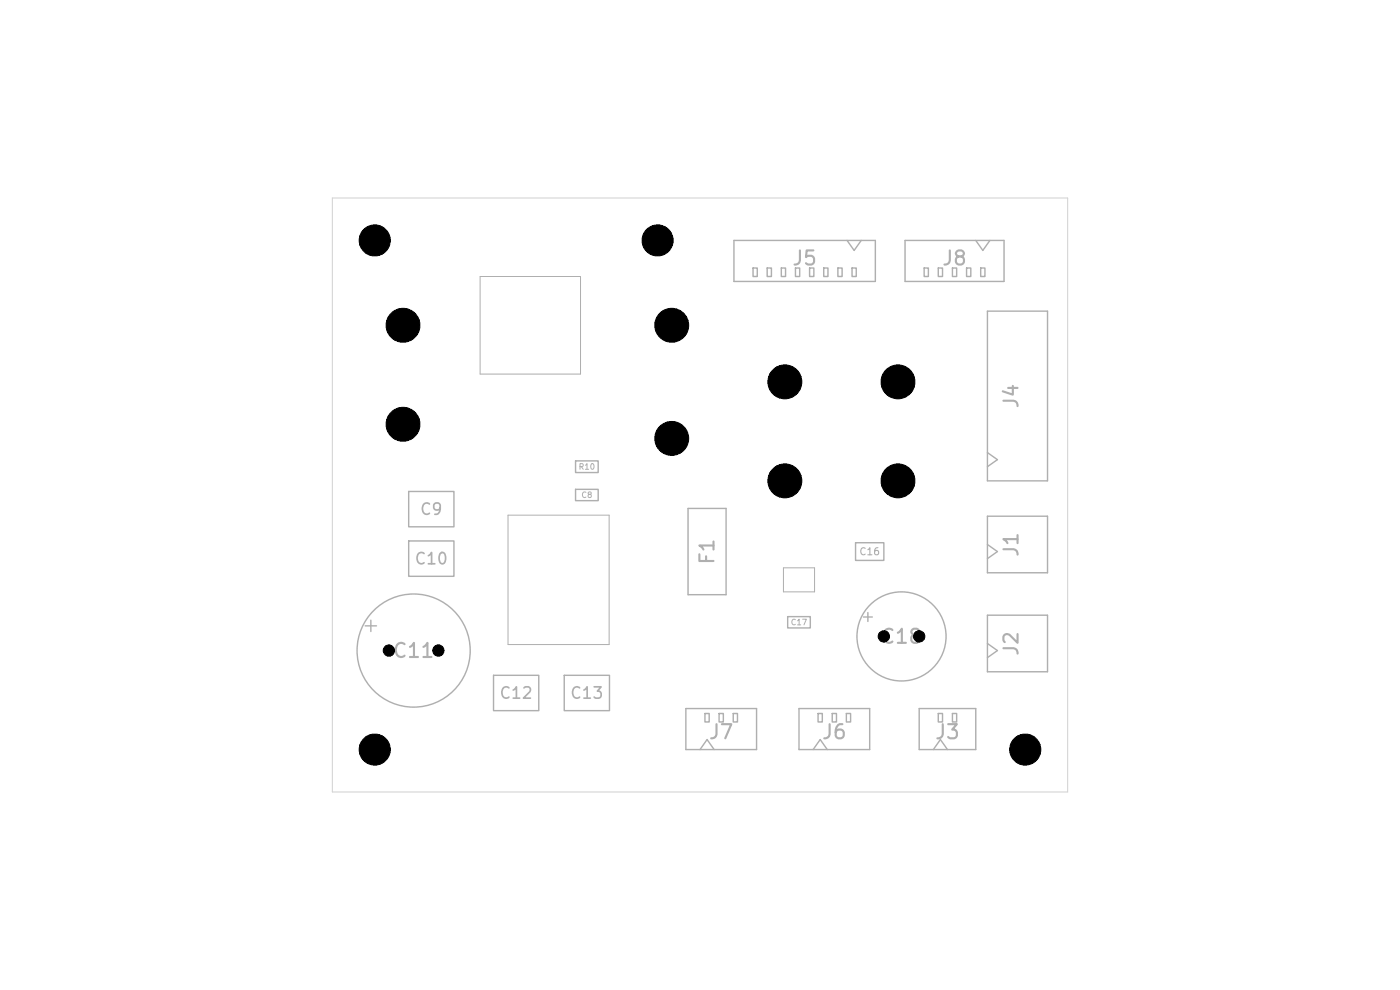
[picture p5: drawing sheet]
<svg xmlns="http://www.w3.org/2000/svg" width="297mm" height="210mm" viewBox="0 0 297 210" stroke-linecap="round" stroke-linejoin="round" font-family="sans-serif">
<defs><g id="words">
<g font-size="3" fill="#afafaf">
<text x="76.2" y="53.3">H1</text>
<text x="136.2" y="53.3">H2</text>
<text x="167.8" y="57">J5</text>
<text x="199.6" y="57">J8</text>
<text x="216.8" y="86.9" transform="rotate(-90 216.8 86.9)">J4</text>
<text x="216.8" y="118.4" transform="rotate(-90 216.8 118.4)">J1</text>
<text x="152.3" y="120" transform="rotate(-90 152.3 120)">F1</text>
<text x="186.6" y="137.3">C18</text>
<text x="83.1" y="140.3">C11</text>
<text x="216.8" y="139.4" transform="rotate(-90 216.8 139.4)">J2</text>
<text x="76.2" y="161.3">H3</text>
<text x="150.1" y="157.5">J7</text>
<text x="174.1" y="157.5">J6</text>
<text x="198.1" y="157.5">J3</text>
<text x="214.2" y="161.3">H4</text>
</g>
<g font-size="2.4" fill="#afafaf">
<text x="88.9" y="109.8">C9</text>
<text x="87.8" y="120.3">C10</text>
<text x="105.8" y="148.8">C12</text>
<text x="120.8" y="148.8">C13</text>
</g>
<text font-size="1.5" fill="#afafaf" x="182.2" y="118.1">C16</text>
<g font-size="1.2" fill="#afafaf">
<text x="122.6" y="99.9">R10</text>
<text x="123.2" y="105.9">C8</text>
<text x="167.6" y="132.9">C17</text>
</g>
</g></defs>
<g fill="none" stroke="#afafaf" stroke-width=".3">
<path d="M155.7 51h30v8.7h-30zM159.8 56.9h.9v1.8h-.9zM162.8 56.9h.9v1.8h-.9zM165.8 56.9h.9v1.8h-.9zM168.8 56.9h.9v1.8h-.9zM171.8 56.9h.9v1.8h-.9zM174.8 56.9h.9v1.8h-.9zM177.8 56.9h.9v1.8h-.9zM179.7 51l1.5 2.1 1.5-2.1M180.8 56.9h.9v1.8h-.9zM192 51h21v8.7h-21zM196.1 56.9h.9v1.8h-.9z"/>
<path d="M199.1 56.9h.9v1.8h-.9zM202.1 56.9h.9v1.8h-.9zM205.1 56.9h.9v1.8h-.9zM207 51l1.5 2.1 1.5-2.1M208.1 56.9h.9v1.8h-.9zM209.5 66h12.7v36h-12.7zM122.1 97.8h4.8v2.4h-4.8zM209.5 96l2.1 1.5-2.1 1.5M86.7 104.3h9.6v7.5h-9.6zM86.7 114.8h9.6v7.5h-9.6zM122.1 103.8h4.8v2.4h-4.8zM146 107.9h8v18.3h-8z"/>
<path d="M181.5 115.1h6v3.8h-6zM209.5 109.5h12.7v12h-12.7zM209.5 115.5l2.1 1.5-2.1 1.5M77.5 132.8h2.4M78.7 131.6v2.4M167.1 130.8h4.8v2.4h-4.8zM183.2 130.9h1.9M184.1 129.9v1.9M209.5 130.5h12.7v12h-12.7zM209.5 136.5l2.1 1.5-2.1 1.5M104.7 143.3h9.6v7.5h-9.6zM119.7 143.3h9.6v7.5h-9.6z"/>
<path d="M145.5 150.3h15v8.7h-15zM148.5 159l1.5-2.1 1.5 2.1M149.6 151.4h.9v1.8h-.9zM152.6 151.4h.9v1.8h-.9zM155.6 151.4h.9v1.8h-.9zM169.5 150.3h15v8.7h-15zM172.5 159l1.5-2.1 1.5 2.1M173.6 151.4h.9v1.8h-.9zM176.6 151.4h.9v1.8h-.9zM179.6 151.4h.9v1.8h-.9zM195 150.3h12v8.7h-12zM198 159l1.5-2.1 1.5 2.1"/>
<path d="M199.1 151.4h.9v1.8h-.9zM202.1 151.4h.9v1.8h-.9z"/>
<circle cx="87.8" cy="138" r="12"/>
<circle cx="191.3" cy="135" r="9.4"/>
</g>
<path d="M101.9 58.7h21.3v20.7h-21.3zM107.8 109.3h21.4v27.4h-21.4zM166.2 120.5h6.6v5.1h-6.6z" fill="none" stroke="#afafaf" stroke-width=".21"/>
<path d="M70.5 42h156v126h-156z" fill="none" stroke="#d0d2cd" stroke-width=".21"/>
<g fill="#000" stroke="#000" stroke-width=".21">
<circle cx="79.5" cy="51" r="3.3"/>
<circle cx="139.5" cy="51" r="3.3"/>
<circle cx="85.5" cy="69" r="3.6"/>
<circle cx="142.5" cy="69" r="3.6"/>
<circle cx="85.5" cy="90" r="3.6"/>
<circle cx="142.5" cy="93" r="3.6"/>
<circle cx="166.5" cy="81" r="3.6"/>
<circle cx="190.5" cy="81" r="3.6"/>
<circle cx="166.5" cy="102" r="3.6"/>
<circle cx="190.5" cy="102" r="3.6"/>
<circle cx="82.5" cy="138" r="1.2"/>
<circle cx="93" cy="138" r="1.2"/>
<circle cx="187.5" cy="135" r="1.2"/>
<circle cx="195" cy="135" r="1.2"/>
<circle cx="79.5" cy="159" r="3.3"/>
<circle cx="217.5" cy="159" r="3.3"/>
</g>
<use href="#words"/>
</svg>
